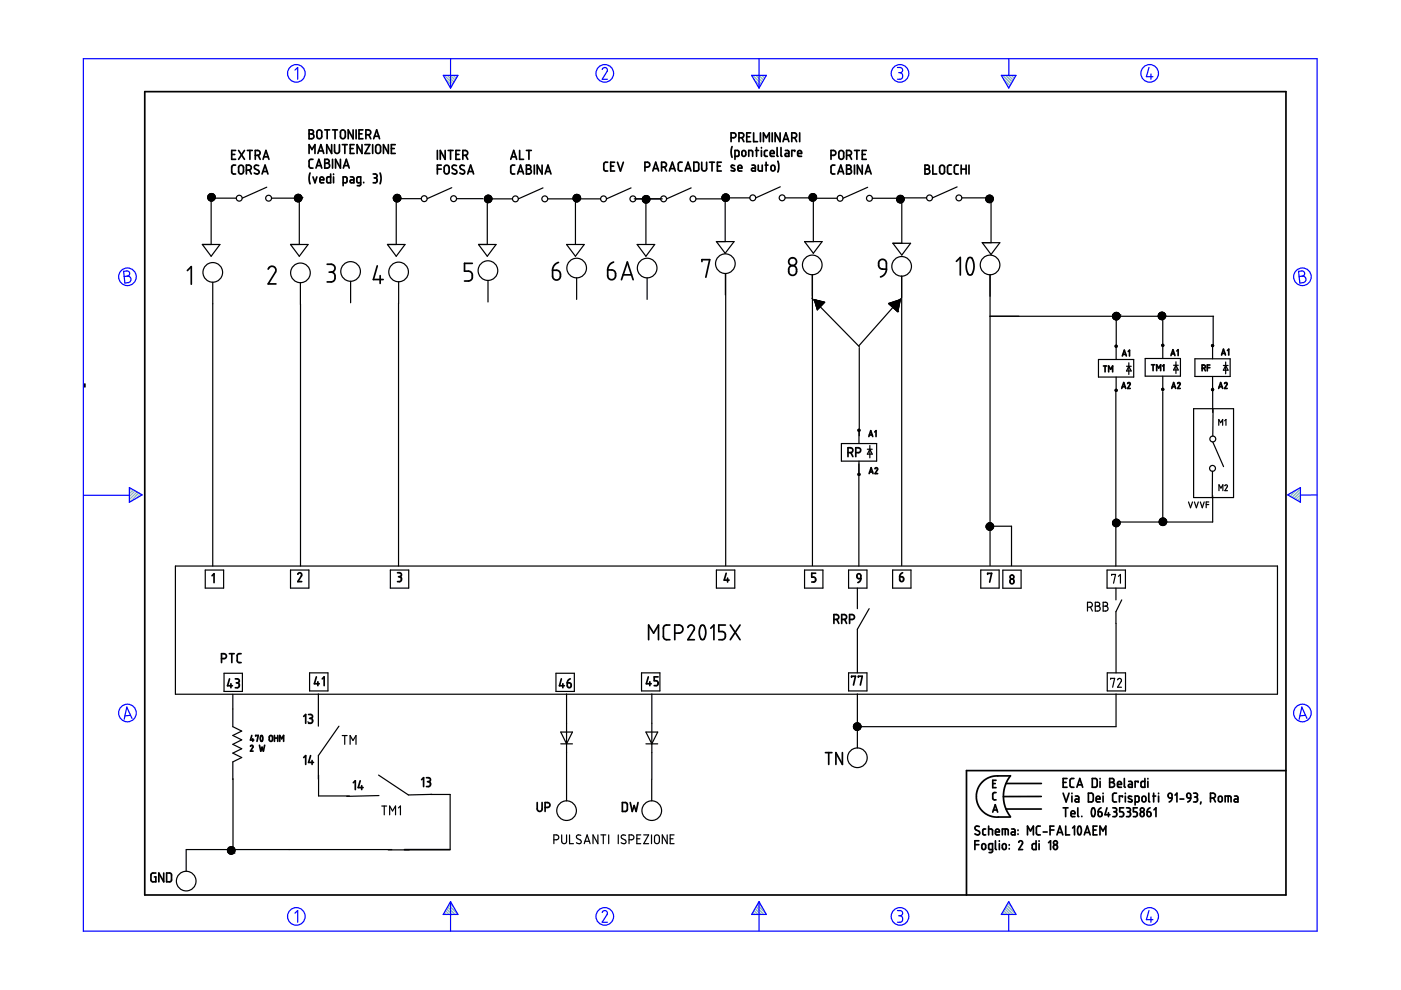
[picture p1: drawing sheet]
<svg xmlns="http://www.w3.org/2000/svg" width="297mm" height="210mm" viewBox="0 0 297 210" stroke-linecap="round" stroke-linejoin="round" font-family="sans-serif">
<g fill="none" stroke="#000" stroke-width=".25">
<path d="M56.6 39.7l-5.2 2.3M95.8 39.8l-5.2 2.3M115.1 39.8l-5.2 2.4M133.8 39.8l-5.2 2.4M146.5 39.8l-5.2 2.4M165.4 39.6l-5.2 2.4M184 39.7l-5.3 2.3M202.9 39.6l-5.2 2.4M42.9 51.8h3.7l-1.8 2.5zM44.3 41.9l-.2 .2M44.4 41.9l-.3 .3M44.4 41.1l-.3 .3"/>
<path d="M44.5 42h5.6M44.6 41.1l-.5 .5M44.6 41.9l-.4 .4M44.8 41l-.8 .8M44.9 41.9l-.6 .5M44.9 41l-.9 .8M45 41l-1 1M45 41.1l-.8 .8M45.1 59.8v60.2M45.1 41.9l-.6 .6M45.1 41.1l-.7 .8M45.2 41.1l-1.1 1.1"/>
<path d="M45.3 41.2l-.7 .7M45.3 41.2l-1.1 1.2M45.4 41.9l-.8 .7M45.4 41.3l-.6 .6v9.9M45.4 41.3l-1.1 1.2M45.5 41.4l-.5 .5M45.5 41.4l-1.1 1.1M45.6 41.6l-1 1M45.6 41.6l-.3 .3M45.6 42.1l-.5 .5M45.6 41.8l-.9 .8M45.6 42l-.6 .6"/>
<path d="M45.6 41.7l-.1 .2M57.6 42h5.6M61.6 51.8h3.7l-1.8 2.5zM62.5 41.9l-.1 .1M62.7 41.9l-.3 .2M62.8 41.3l-.3 .3M62.9 41.9l.6-.7-1 1.1M62.9 41.9l-.4 .4M63.1 41.2l-.7 .6M63.1 41.2l-.6 .7M63.2 41.9l-.6 .6M63.3 41.2l-.7 .7"/>
<path d="M63.4 41.2l-1 .9M63.5 41.9v9.9M63.6 41.3l-1.1 1.1M63.7 41.3l-.6 .6M63.7 59.9v60.1M63.8 41.4l-1.1 1.2 .7-.7M63.8 41.4l-.4 .5M63.9 42.5l-.2 .2M63.9 41.5l-1.1 1.2M63.9 41.6l-1.1 1.1M63.9 41.6l-1 1.1M64 41.7l-1.1 1.1"/>
<path d="M64 42.3l-.5 .4M64 41.9h.1M64 41.8l-.9 1M64 42.1l-.7 .7M64 41.9l-.9 .9M64 42l-.8 .8M74.3 59.6v4.6M82.1 51.8h3.8l-1.9 2.5zM83.4 41.9h.1M83.6 41.9l-.2 .2M83.7 42.1h5.6M83.9 41.3l-.5 .5"/>
<path d="M84 41.9v9.9M84 41.2l-.6 .6M84.2 41.2l-.7 .7M84.3 41.2l-.9 .9M84.3 41.9l-.7 .7M84.4 41.2l-1 1M84.4 41.3l-1 1M84.5 59.7v4.6M84.5 41.9l-.8 .8M84.5 41.3l-1 1.1M84.6 41.3l-1.1 1.1M84.7 41.4l-1.1 1.1"/>
<path d="M84.7 41.9l-.8 .9M84.7 41.4l-.4 .5M84.8 41.5l-1.1 1.1M84.8 41.5l-.3 .4M84.9 41.6l-1.1 1.1M84.9 42.4l-.4 .3M84.9 41.7l-.2 .2M85 41.8l-1 1M85 42.2l-.6 .6M85 42.1l-.8 .7M85 42l-.8 .8M96.8 42.1h5.6"/>
<path d="M101.5 51.8h3.7l-1.9 2.5zM103 42.2h5.6M103.1 41.4l-.3 .4M103.2 41.9l-.5 .5M103.4 41.4l-.5 .5M103.4 41.9l-.6 .6M103.4 41.4l-.7 .7M103.5 59.5v4.5M103.6 41.4l-.9 .9M103.7 41.4l-.5 .5M103.8 41.4l-.5 .5v9.9M103.8 41.4l-1 1.1"/>
<path d="M103.9 41.5l-1.1 1.1M104 41.5l-1.1 1.2M104.1 41.6l-1.2 1.1M104.1 41.9l-1 1M104.1 41.6l-1.1 1.2M104.2 41.7l-1.2 1.1M104.2 41.7l-.1 .2M104.2 42.5l-.3 .4M104.2 41.8l-1 1.1M104.3 41.9l-1 1M104.3 42.3l-.6 .7M104.3 42l-.9 1"/>
<path d="M104.3 42.1l-.9 .9M104.3 42.2l-.7 .8M116.1 42.2h11.2M120.1 51.8h3.8l-1.9 2.5zM121.6 41.9l-.1 .1M121.8 41.9l-.3 .3M122 41.9v9.9M122 41.9l-.4 .4M122 41.3l-.5 .4M122.1 41.9l-.5 .5M122.2 41.2l-.6 .7M122.3 58.9v4.6"/>
<path d="M122.3 41.2l-.8 .8M122.3 41.9l-.6 .6M122.4 41.2l-.6 .7M122.5 41.2l-1 1M122.6 41.9l-.8 .7M122.6 41.3l-.6 .6M122.7 41.3l-.6 .6M122.7 41.3l-.5 .6M122.8 41.9l-.9 .8M122.8 41.4l-1.2 1.1M122.9 41.4l-.5 .5M122.9 41.5l-1.1 1.1"/>
<path d="M122.9 41.9l-.9 .9M123 41.6l-.3 .3M123 41.6l-1.1 1.1M123 41.7l-.1 .2M123.1 42.2l-.6 .6M123.1 41.8l-1 1M123.1 42.1l-.7 .7M123.1 41.9l-.9 .9M123.1 42l-.8 .8M134.5 42.2h5.9M135.1 51.8h3.7l-1.9 2.5zM136.3 41.8l-.1 .1"/>
<path d="M136.3 42.7h.1M136.3 42.2l-.1 .2M136.3 42l-.1 .1M136.4 41.9h-.1M136.5 41.7h-.1M136.6 41.9l-.3 .2M136.7 41.5l-.4 .4M136.8 41.9l-.5 .4M136.9 41.5l-.4 .4M136.9 41.9v9.9M136.9 41.9l-.6 .6M136.9 41.5l-.7 .7"/>
<path d="M137 41.9l-.7 .7M137.1 41.5l-.9 .9M137.2 41.5l-.4 .4M137.2 58.9v4.6M137.2 41.9l-.8 .9M137.3 41.5l-.4 .4M137.3 41.5l-.3 .4M137.4 41.6l-.3 .3M137.5 41.9l-1 1M137.5 41.6l-1.2 1.1M137.5 41.7l-.1 .2M137.6 41.9l.1-.1-1.1 1.1"/>
<path d="M137.6 41.7l-1.2 1.1M137.6 41.9l-1.1 1M137.7 42.7l-.3 .2M137.7 42l-1 1M137.8 42l-1.1 1M137.8 42.4l-.6 .7M137.8 42.1l-.9 1M137.8 42.2l-.9 .9M137.8 42.3l-.7 .8M147.6 42.2h5.6M151.9 51.2h3.7l-1.8 2.5zM153.2 41.9l-.1 .1"/>
<path d="M153.4 42h5.6M153.4 41.9l-.3 .3M153.4 41.3l-.2 .1M153.7 41.1l-.6 .6M153.7 41.9l-.5 .5M153.8 41.1l-.7 .7M153.8 41.3v9.9M153.8 58v4.5M153.9 58v61.9M153.9 41.1l-.8 .8M154 41.1l-.9 1M154.1 41.1l-.7 .8"/>
<path d="M154.1 41.2l-1 1M154.2 41.2l-1 1.1M154.3 41.2l-.7 .7M154.3 41.9l-.7 .8M154.4 41.3l-1.1 1.2 1.1-1.2M154.5 41.4l-.5 .5M154.5 42.4l-.2 .2M154.5 41.4l-1.1 1.2 .7-.7M154.6 41.9l-.9 .8M154.6 41.6l-.4 .3M154.6 42.2l-.4 .5M154.6 41.6l-1.1 1"/>
<path d="M154.6 41.7l-.1 .2M154.6 42l-.7 .7M154.6 41.8l-.9 .9M154.7 41.9l-.8 .8M166.5 42h5.6M170.6 51.2h3.7l-1.9 2.5zM171.9 42h5.6M171.9 41.9l-.3 .3M172 41.1l-.4 .4M172.1 41.9l-.4 .4M172.2 41.1l-.7 .6M172.2 58.3v4.5"/>
<path d="M172.3 58.3v61.6M172.3 41.1l-.8 .7M172.4 41.9l-.6 .6M172.4 41.1l-.8 .8M172.4 41.3v9.9M172.5 41.1l-1 .9M172.5 41.9l-.6 .6M172.6 41.1l-1 1M172.7 41.1l-.8 .8M172.7 41.9l-.7 .7M172.7 41.2l-.7 .7M172.8 41.2l-.7 .7"/>
<path d="M172.9 41.3l-1.2 1.1M172.9 41.3l-.6 .6M173 41.4l-.5 .5M173 41.4l-1.1 1.1M173 42.2l-.3 .4M173.1 41.5l-.4 .4M173.1 41.6l-1 1M173.1 42l-.6 .7M173.1 41.7l-.8 1M173.1 41.9l-.7 .8M173.1 41.7l-.9 1M185 42h5.6"/>
<path d="M189.3 51.6h3.8l-1.9 2.5zM190.4 41.9l-.3 .3M190.4 41.6l-.2 .2M190.6 41.9l-.5 .5M190.7 41.4l-.6 .7M190.8 41.9l-.7 .6M190.8 41.4l-.4 .5M190.9 42h5.5M191 41.4l-.5 .5M191 41.4l-.9 .9M191.1 41.9l-.9 .8M191.1 41.5l-.4 .4"/>
<path d="M191.2 58.5v4.6M191.2 58.5v61.4M191.2 41.6v10M191.2 41.5l-1 1M191.3 41.9l-.9 .9M191.3 41.5l-.4 .4M191.3 41.6l-1.1 1M191.4 41.6l-1.1 1.2M191.5 41.7l-.3 .2M191.5 41.9l-1 1M191.5 41.7l-.1 .2M191.6 42.7l-.3 .2"/>
<path d="M191.6 41.8l-1.2 1.1M191.6 41.9h.1M191.6 41.9l-1 1M191.6 42.5l-.4 .5M191.7 42l-1 1M191.7 42.3l-.7 .7M191.7 42.1l-.9 .9M191.7 42.2l-.8 .8M203.9 42h5.6M208.3 51.5h3.7l-1.9 2.5zM209.1 41.9h-.1M209.2 42.7l1.2-1.1-1.1 1.2"/>
<path d="M209.3 41.9l-.3 .3M209.3 41.6l-.1 .1M209.5 41.4l-.4 .4M209.5 41.9l-.5 .5M209.7 41.4l-.7 .7M209.7 41.9l-.6 .6M209.8 41.4l-.5 .5M209.9 41.9l-.8 .7M209.9 58.3v61.6M209.9 41.4l-.9 .9M210 41.4l-.5 .5M210.1 41.4l-1 1.1"/>
<path d="M210.1 41.5v10M210.1 41.4l-.4 .5M210.2 41.5l-.4 .4M210.3 41.5l-1.1 1.2M210.4 41.9l-1 1M210.5 41.7l-.2 .2M210.5 42.6l-.3 .3M210.5 41.8l-1.1 1M210.5 41.8l-1 1.1 1.1-1M210.6 42.4l-.6 .5M210.6 42.3l-.7 .7M210.6 42l-.9 1"/>
<path d="M210.6 42.1l-.9 .9M84.5 64.3v55.7M172.1 63.2l10.1 10.3M172.7 63.5l2.2 .6-1.6 1.6zM172.7 63.5v.1M172.8 63.6h-.1M172.8 63.8h.1M172.8 64h.1M172.8 63.6l-.1 .2M172.9 63.9h.1M173 64.1l-.2 .1M173 63.6l-.2 .2"/>
<path d="M173 64.7h.1M173 64v.1M173 63.7l-.2 .2M173 63.6v.1M173.1 64.9h-.1M173.1 64.2l-.2 .2M173.1 64.8h.1M173.1 64.1v.1M173.1 63.6l-.1 .3M173.2 65h-.1M173.2 64.3l-.2 .2M173.2 63.7l-.4 .4"/>
<path d="M173.2 64.9h.1M173.2 64.2v.1M173.3 65.1l-.2 .1M173.3 64.4l-.2 .2M173.3 63.8l-.2 .2M173.3 63.7h.1M173.3 65h.1M173.3 64.3v.1M173.4 65.2l-.2 .2M173.4 64.5l-.2 .2M173.4 63.9l-.2 .2M173.4 63.7l-.5 .6"/>
<path d="M173.4 65.1v.1M173.4 64.5h.1M173.4 63.8h.1M173.5 63.8h.1M173.5 65.3l-.2 .2M173.5 64.6l-.2 .3M173.5 64l-.2 .2M173.6 65.2l-.1 .1M173.6 64.6h-.1M173.6 63.9h-.1M173.6 63.8l-.7 .7M173.6 64.7l-.2 .3"/>
<path d="M173.6 64.1l-.2 .2M173.7 63.8l-.1 .1M173.7 64.2h.1M173.7 65.2l-.4 .4M173.7 65l-.5 .5M173.7 63.9l-.7 .7M173.7 65.1l-.1 .1M173.7 64.9l-.2 .2M173.7 63.8h.1M173.7 64.4l-.1 .1M173.7 65.1h.1M173.8 63.8l-.1 .1"/>
<path d="M173.8 65h.1M173.8 64.3v.1M173.9 64.5l-.2 .2M173.9 63.9l-.2 .2M173.9 64.5h.1M174 63.9l-1 .9M174 64l-.5 .4M174 64.6l-.3 .3M174 64.6h.1M174 63.9h.1M174.1 64.7l-.2 .3M174.1 64.1l-.2 .2"/>
<path d="M174.1 64.7h.1M174.1 64v.1M174.2 63.9l-1.1 1.1M174.2 64.2l-.2 .2M174.2 64.1v.1M174.2 63.9v.1M174.3 64.3l-.2 .2M174.3 63.9l-1.2 1.2M174.4 64.2l-.1 .1M174.4 64.4l-.2 .2M174.4 64l-.1 .1M174.5 64.3v.1"/>
<path d="M174.5 64l-1.3 1.3M174.6 64l-.2 .2M174.7 64.2l-1 1M174.7 64l-1 1M174.7 64.1l-.2 .2M182.2 73.7v18.7M188.4 64.3l2.5-.8-.5 2.6zM188.5 64.3l-.1 .1M188.7 64.2l-.2 .3M188.7 64.3l-.1 .2M188.8 64.2v.1M188.8 64.2h.1"/>
<path d="M188.8 64.4l-.1 .2M188.9 64.3v.1M189 64.5l-.2 .2M189 64.1l-.4 .4M189 64.5h.1M189.1 64.6l-.2 .2M189.1 64.6h.1M189.2 64.7l-.2 .2M189.2 64.1l-.2 .2M189.3 65.1h.1M189.3 65l-.1 .1M189.3 64.9l-.2 .1"/>
<path d="M189.3 64.2l-.2 .2M189.3 64.9h.1M189.3 64.4l-.1 .1M189.4 64l-.7 .6M189.4 64.3v.1M189.4 65h.1M189.4 64.5l-.2 .2M189.4 65.2h.1M189.5 64.5h.1M189.5 65.1v.1M189.5 65.3h.1M189.5 64.6l-.2 .3"/>
<path d="M189.5 64l-.2 .2M189.6 65.2v.1M189.6 64.6h.1M189.7 65.4h-.1M189.7 64.7l-.3 .3M189.7 64.1l-.3 .2M189.7 63.9l-.9 .8M189.7 64v.1M189.7 65.3v.1M189.7 64.7h.1M189.8 65.5l-.1 .1M189.8 64.9l-.3 .2"/>
<path d="M189.8 64.2l-.3 .2M189.8 64.1v.1M189.8 65.4v.1M189.8 64.8h.1M189.9 65.6l-.1 .1M189.9 65l-.2 .2M189.9 64.3l-.2 .2M189.9 63.9l-.1 .1M189.9 65.6h.1M189.9 64.9h.1M189.9 64.2v.1M190 65.7l-.1 .1"/>
<path d="M190 65.1l-.2 .2M190 64.4l-.2 .2M190 63.8l-1 1.1M190 65.7h.1M190 65h.1M190 64.3v.1M190.1 65.8v.1M190.1 65.2l-.2 .2M190.1 64.5l-.2 .2M190.1 63.9l-.2 .2M190.2 63.8h-.1M190.2 65.8h-.1"/>
<path d="M190.2 65.1l-.1 .1M190.2 64.5h-.1M190.2 66h.1M190.2 63.8h.1M190.2 65.3l-.2 .2M190.2 64.6l-.2 .3M190.2 64l-.2 .2M190.3 65.9h-.1M190.3 65.2l-.1 .1M190.3 64.6h-.1M190.3 63.9h-.1M190.3 66.1h.1"/>
<path d="M190.3 65.4l-.2 .2M190.3 64.7l-.2 .3M190.3 64.1l-.2 .2M190.4 63.7l-1.3 1.3M190.4 66h.1M190.4 65.3v.1M190.4 64v.1M190.4 65.9l-.2 .1M190.4 65.5l-.2 .2M190.4 64.9l-.2 .2M190.4 64.2l-.2 .2M190.4 65.7l-.1 .1"/>
<path d="M190.5 65.6l-.4 .3M190.5 65.4v.1M190.5 64.1v.1M190.5 63.6v.1M190.5 63.7l-.2 .2M190.5 65.3l-.5 .5M190.5 65l-.2 .2M190.5 64.3l-.2 .2M190.5 65.2l-.1 .1M190.6 65l-.7 .7M190.6 64.9h.1M190.6 64.2v.1"/>
<path d="M190.6 64.7l-.8 .9M190.6 64.4l-.2 .3M190.6 63.8l-.2 .2M190.6 63.6l-1.3 1.4M190.7 64.6l-.2 .2M190.7 64.5l-1 1M190.7 64.3v.1M190.8 64.2l-1.3 1.2M190.8 63.9l-.3 .2M190.8 64.1l-.2 .1M190.8 63.9l-1.4 1.4M190.8 63.8h.1"/>
<path d="M190.8 63.5l-.1 .2M190.9 63.6l-1.6 1.6M191 63.3l-8.9 10M209.8 67.1h47.5M232.9 76.2h7.5v3.7h-7.5zM236 67.4h.1M236 67l-.1 .1M236 67.1l-.1 .1M236 66.8h.1M236.2 66.8l-.2 .2M236.4 66.3l-.4 .4M236.5 66.3l-.6 .5"/>
<path d="M236.6 73.4v2.8M236.6 79.9v2.9M236.7 67.1v6.2M236.7 66.2l-.8 .8M236.7 66.8l-.7 .7M236.7 66.2l-.5 .6M236.8 66.8l.4-.4-1.1 1.1M236.9 66.3l-.6 .5M236.9 66.8l-.8 .8M236.9 66.3l-1 1M237 66.3l-1 1.1M237.1 66.3l-.5 .5"/>
<path d="M237.3 66.8l-1 .9M237.3 66.5l-1.1 1.1M237.3 66.5l-1.1 1.2M237.4 66.6l-.2 .2M237.4 66.7l-1.1 1.1M237.4 67.4l-.4 .4M237.4 66.8h.1M237.4 66.8l-.9 1M237.5 66.9l-1 .9M237.5 67.2l-.6 .6M237.5 67.1l-.8 .7M237.5 67l-.9 .8"/>
<path d="M238.8 77.7h1M239.3 76.9v2.5M239.3 77.7l.5 1h-1zM242.8 76h7.5v3.8h-7.5zM245.8 66.8l-.2 .2M246 66.3l-.3 .3M246.1 66.2l-.5 .5M246.3 66.2l-.7 .8M246.4 66.2l-.7 .6M246.5 66.2l-.9 .9M246.5 67.3v8.7M246.5 79.8v2.7"/>
<path d="M246.5 66.2l-.9 1M246.7 66.3l-1.1 1M246.7 66.3l-1.1 1.1M246.8 66.3l-1.1 1.2M246.8 66.4l-1.1 1.1M246.9 66.8l-.9 .9M246.9 66.4l-1.1 1.2M247 66.5l-1.1 1.1M247 67.5l-.1 .1M247 66.5l-1.1 1.2M247.1 66.6l-.3 .2M247.1 66.7l-.1 .1"/>
<path d="M247.1 67.2l-.5 .6M247.1 66.7l-1 1.1 1-1M247.1 67.1l-.6 .7M247.1 66.9l-.8 .9M247.2 67l-.9 .8M248.8 77.4h1M249.3 76.7v2.5M249.3 77.4l.5 1h-1zM253.3 76.1h7.5v3.7h-7.5zM257.1 73.3v2.8M257.1 79.8v2.8M257.2 67.1v6.2"/>
<path d="M259.4 77.5h1M259.9 76.8v2.4M259.9 77.5l.5 1h-1zM178.4 94h7.5v3.8h-7.5zM182.1 98.4v21.6M182.1 91.2v2.8M182.1 97.8v2.8M183.9 95.2h1M184.4 94.5v2.6M184.4 95.2l.5 1.1h-1zM236.6 82.6v37.4M246.5 83v27.7"/>
<path d="M253.1 86.7h8.4v18.8h-8.4zM257.1 99.9l-.1 5.6M257.1 82.2v5.2M257.1 93.7l2.3 5.2M257.2 86.8l-.1 5.7M258.4 90.2v-1.3l.4 .7 .4-.7v1.3M259.7 89.2l.2-.3v1.3M209.6 110.9l-.5 .5M209.6 112.4l1.1-1-1 1M209.7 110.8l-.6 .7M209.9 111.6h4.6v8.4M209.9 110.8l-.8 .8"/>
<path d="M210 110.8l-.9 .9M210.1 110.9l-1 1M210.2 110.9l-1.1 1.1M210.3 110.9l-1.1 1.1M210.4 111l-1.2 1.1M210.4 111l-1.1 1.2M210.5 111.1l-1.2 1.1M210.5 111.1l-1.1 1.2M210.6 111.2l-1.1 1.1M210.6 111.3l-1.1 1.1M210.6 111.9l-.4 .5M210.7 111.8l-.6 .6"/>
<path d="M210.7 111.7l-.8 .7M210.7 111.6l-.9 .8M236 111h-.1M236 110.5l-.1 .1M236.3 110.1l-.3 .5M236.4 110.4l-.5 .5M236.5 110.1l-.6 .6M236.6 110.4l.3-.3-.9 .9M236.6 110.1l-.7 .7M236.7 110.4l-.8 .7M236.7 110.1l-.3 .3M236.8 110.4l-.9 .8"/>
<path d="M237 110.2l-.2 .2M237.1 110.2l-1.1 1.1M237.1 110.4l-1 1M237.2 110.2l-.2 .2M237.2 110.3l-1.1 1.1M237.3 110.4l-1.1 1.1M237.3 110.3l-.1 .1M237.4 110.5l-1.1 1.1M237.4 111.1l-.4 .5M237.4 110.6l-1 1M237.5 110.7l-1 1M237.5 111l-.6 .7"/>
<path d="M237.5 110.9l-.8 .8M237.5 110.8l-.9 .9M245.9 110.4l-.1 .2M246.1 110l-.2 .2M246.2 110.4l-.4 .4M246.3 109.9l-.5 .4M246.4 110.4l-.6 .5M246.4 109.8l-.5 .6M246.5 109.8l-.8 .8M246.7 109.8l-.6 .6M246.7 109.8l-.9 1M246.8 109.9l-.5 .5"/>
<path d="M246.9 110.4l-.9 .8M246.9 109.9l-1.1 1.1M247 109.9l-.4 .5M247 110l-1.1 1.1M247.1 110l-1.1 1.2M247.1 110.1l-.3 .3M247.2 110.2l-1.1 1.1M247.2 111.1l-.2 .2M247.2 110.2l-1 1.1M247.3 110.3l-.1 .1M247.3 110.4l-1 1M247.3 110.8l-.6 .6"/>
<path d="M247.4 110.6l-.9 .8M247.4 110.7l-.7 .7M247.4 110.5l-1 .9M252 106.4l.4 1.3 .4-1.3M253.2 106.4l.5 1.3 .4-1.3M254.5 106.4l.4 1.3 .4-1.3M255.7 107h.6M256.3 106.4h-.6v1.3M257.1 105.1v5.6h-20.6M258.4 104v-1.2l.5 .7 .4-.7v1.2M259.7 103a.28 .28 0 0 1 .4-.2 .28 .28 0 0 1 .1 .4l-.5 .8h.5M43.5 120.9h3.9v3.8h-3.9z"/>
<path d="M61.6 120.9h3.9v3.8h-3.9zM82.8 120.9h3.9v3.8h-3.9zM151.9 120.9h3.9v3.8h-3.9zM170.6 120.9h3.9v3.8h-3.9zM179.9 120.9h3.9v3.8h-3.9zM181.8 124.7v4.4M184.3 129.1l-2.5 4.3v9.3M189.3 120.9h3.8v3.8h-3.8zM207.9 120.9h3.9v3.8h-3.9zM212.6 120.9h3.9v3.8h-3.9zM230.6 128.7h.6l.3-.2 .1-.4-.2-.3-.8-.1v1.9M231.2 128.7l.4 .9"/>
<path d="M232.2 127.7h.6l.4 .3-.1 .3-.4 .2 .3 .1 .3 .3-.1 .4-.3 .2-.7 .1zM232.2 128.5h.5M233.9 127.7h.7l.2 .3-.1 .4-.3 .1 .4 .2 .1 .3v.3l-.3 .2-.7 .1zM233.9 128.5h.5M234.7 120.9h3.9v3.8h-3.9zM235.7 122v-.2h.8l-.4 1.9M236.6 124.7v2.5M237.1 122.2l.5-.4v1.9M237.8 127.2l-1.2 2.5v13M47.5 142.7h3.9v3.9h-3.9zM49.4 147.2v6.9l1.8 .9-1.8 .9 1.8 1-1.8 .9 1.8 .9-1.8 1 1.8 .9-1.8 .9v3.8M65.3 153.1l.3 .1"/>
<path d="M65.6 142.7h3.9v3.8h-3.9zM67.5 147.1v6.9M71.9 154l-4.4 6.2v5M72.6 156h1M73.1 156v1.8M74.2 157.8v-1.8l.6 1 .7-1v1.8M117.9 142.7h3.9v3.9h-3.9zM118.9 155.2h2.5l-1.3 2.5zM118.9 157.7h2.5M120.1 147.1v22.7M136 142.7h3.9v3.8h-3.9zM136.9 155.2h2.5l-1.2 2.5z"/>
<path d="M136.9 157.7h2.5M138.2 147.1v22.7M179.9 142.7h3.9v3.8h-3.9zM181.3 153.4l-.2 .2M181.5 153.3l-.5 .5M181.5 154l-.5 .4M181.6 154l-.5 .5M181.7 153.3l-.7 .7M181.7 154l-.6 .6M181.7 153.2l-.7 .9M181.8 147.1v11.5M181.8 154.1h54.9"/>
<path d="M181.9 153.3l-.7 .7M181.9 153.3l-.9 1 .2-.3M182.1 153.3l-.7 .7M182.1 153.3l-1.1 1.1M182.2 153.4l-.6 .6M182.3 153.5l-1.1 1.1M182.4 153.5l-1.2 1.2M182.4 154l-.9 .8M182.4 154.6l-.2 .1M182.4 153.6l-1.1 1.1M182.4 153.6l-1 1.2M182.5 153.8l-1 1"/>
<path d="M182.5 154.3l-.6 .5M182.5 153.8l-.1 .2M182.5 154l-.8 .9M182.5 154.2l-.6 .7M182.5 153.9l-.9 1M234.8 142.7h3.8v3.8h-3.8zM235.5 144v-.2h.8l-.4 1.9M236.6 147.1v6.9M236.9 144.1l.4-.3 .4 .3v.3l-.8 1.3h.9M270.8 147.1v-27.1h-233.6v27.2h233.6M48.6 179.6l-.3 .3M48.9 179.5l-.7 .6"/>
<path d="M49 179.5l-.8 .7M49.1 179.5l-.9 .9M49.1 179.7l-.8 .9M49.2 179.5l-.1 .1M49.3 179.6l-1 1M49.4 179.6l-.3 .2M49.4 165.1v15.1M49.4 179.6l-1.1 1.1M49.5 179.7l-1.1 1.1M49.6 179.7l-1.1 1.2 .6-.8M49.7 179.8l-1.1 1.2 .5-.6M49.7 179.9l-.6 .6"/>
<path d="M49.8 180l-1.1 1.1M67.5 164.3v4.5h6.6M80.3 164.3l6.3 4.3 5-.2M80.3 168.7l-6.8 .1M80.9 170.9h1.1M81.5 170.9v1.9M82.6 172.8v-1.9l.6 1 .7-1v1.9M84.5 171.3l.4-.4v1.9M91.3 168.4h4.1v11.6M117.4 178.1h.6l.4-.2 .1-.4-.2-.4-.9-.1v1.9M119.1 177v1.4l.1 .3 .3 .2 .4-.1 .2-.2v-1.6M120.8 177v1.9h.8"/>
<path d="M123.1 177.1l-.6-.1-.2 .2-.1 .3 .9 .7 .1 .5-.5 .2-.5-.2M123.9 178.9l.6-1.9 .6 1.9M124 178.4h.9M126.8 177v1.9l-1.1-1.9v1.9M127.4 177h1M127.9 177v1.9M129.1 177v1.9M131.1 177v1.9M132.6 177.1l-.6-.1-.2 .2-.1 .3 .1 .3 .9 .4v.5l-.5 .2-.5-.2M133.4 178.1l.6-.1 .3-.2 .1-.4-.2-.3-.8-.1v1.9M135 177.8h.7M135.8 177h-.8v1.9h.8"/>
<path d="M136.5 177h1l-1 1.9h1M138.1 177v1.9M138.9 177.2l.5-.2 .4 .3v1.1l-.4 .5-.5-.1-.1-.3zM141.5 177v1.9l-1.1-1.9v1.9M142.1 177.8h.6M142.9 177h-.8v1.9h.8M39.5 180.1h43.6M39.5 180.2v4.5M49.1 180.9l-.2 .2M49.1 180.6l-.4 .4M49.6 180.9h.1M49.8 180.6l-.4 .4"/>
<path d="M49.8 180.1l-1 1M49.8 180.4l-.7 .7M49.8 180.3l-.8 .8M49.8 180.2l-.7 .7M82.3 180.2h4.4"/>
<circle cx="44.8" cy="41.8" r=".8"/>
<circle cx="45.1" cy="57.8" r="2.08"/>
<circle cx="50.7" cy="42" r=".62"/>
<circle cx="56.9" cy="42" r=".62"/>
<circle cx="63.2" cy="42" r=".8"/>
<circle cx="63.7" cy="57.9" r="2.08"/>
<circle cx="74.3" cy="57.6" r="2.08"/>
<circle cx="84.2" cy="42" r=".8"/>
<circle cx="84.5" cy="57.7" r="2.08"/>
<circle cx="89.9" cy="42.1" r=".62"/>
<circle cx="96.2" cy="42.1" r=".62"/>
<circle cx="103.5" cy="57.4" r="2.08"/>
<circle cx="103.5" cy="42.2" r=".8"/>
<circle cx="109.3" cy="42.2" r=".62"/>
<circle cx="115.5" cy="42.2" r=".62"/>
<circle cx="122.3" cy="56.8" r="2.08"/>
<circle cx="122.3" cy="42" r=".8"/>
<circle cx="128" cy="42.2" r=".62"/>
<circle cx="134.2" cy="42.2" r=".62"/>
<circle cx="137" cy="42.3" r=".8"/>
<circle cx="137.2" cy="56.8" r="2.08"/>
<circle cx="140.7" cy="42.2" r=".62"/>
<circle cx="146.9" cy="42.2" r=".62"/>
<circle cx="153.8" cy="55.9" r="2.08"/>
<circle cx="153.9" cy="41.9" r=".8"/>
<circle cx="159.6" cy="41.9" r=".62"/>
<circle cx="165.8" cy="41.9" r=".62"/>
<circle cx="172.2" cy="56.2" r="2.08"/>
<circle cx="172.3" cy="41.9" r=".8"/>
<circle cx="178.1" cy="42" r=".62"/>
<circle cx="184.3" cy="42" r=".62"/>
<circle cx="190.9" cy="42.2" r=".8"/>
<circle cx="191.2" cy="56.5" r="2.08"/>
<circle cx="197.1" cy="42" r=".62"/>
<circle cx="203.3" cy="42" r=".62"/>
<circle cx="209.8" cy="42.2" r=".8"/>
<circle cx="209.9" cy="56.2" r="2.08"/>
<circle cx="236.7" cy="67" r=".8"/>
<circle cx="246.4" cy="67" r=".8"/>
<circle cx="257.1" cy="99.3" r=".62"/>
<circle cx="257.1" cy="93.1" r=".62"/>
<circle cx="209.9" cy="111.6" r=".8"/>
<circle cx="236.7" cy="110.9" r=".8"/>
<circle cx="246.6" cy="110.6" r=".8"/>
<circle cx="181.7" cy="154.1" r=".8"/>
<circle cx="120.1" cy="171.9" r="2.08"/>
<circle cx="138.2" cy="171.9" r="2.08"/>
<circle cx="181.8" cy="160.7" r="2.08"/>
<circle cx="39.5" cy="186.8" r="2.08"/>
<circle cx="49" cy="180.3" r=".8"/>
</g>
<g fill="none" stroke="#6c9" stroke-width=".25">
<path d="M94.2 16l1.8 1.8M94.5 16.8l1.3 1.4M94.8 16l1.5 1.4M95.3 18.3l.3 .3M95.5 16l1 1M96.1 16l.6 .6M96.7 16l.3 .2M159.6 16l1.8 1.8M159.9 16.8l1.3 1.4M160.3 16l1.4 1.4M160.7 18.3l.3 .3M160.9 16l1 1"/>
<path d="M161.5 16l.6 .6M162.1 16l.2 .2M212.6 16l1.8 1.8M212.8 16.8l1.3 1.4M213.2 16l1.4 1.4M213.7 18.3l.2 .3M213.8 16l1 1M214.4 16l.7 .6M215.1 16l.2 .2M27.5 103.4h-.1M27.9 103.6l-.5 .4M28.3 103.8l-.9 .9"/>
<path d="M28.7 104.1l-1.3 1.2M29 104.3l-1.6 1.6M29.4 104.5l-1.8 1.9M29.8 104.8l-.8 .8M273.4 104.7l-.3 .3M274.9 103.9l-1.4 1.3M275.7 103.6l-1.8 1.9M275.7 106.1l-.2 .3M275.7 105.5l-.6 .6M275.7 104.9l-1 1M275.7 104.2l-1.4 1.5M94 193.8v.1"/>
<path d="M94.2 193.5l.4 .4M94.4 193.1l.9 .8M94.7 192.7l1.2 1.2M94.9 192.3l1.6 1.6M95.1 191.9l1.9 1.9M95.4 191.5l.8 .8M159.4 193.8v.1M159.6 193.5l.4 .4M159.9 193.1l.8 .8M160.1 192.7l1.2 1.2M160.3 192.3l1.6 1.6M160.5 191.9l1.9 1.9"/>
<path d="M160.8 191.5l.8 .8M212.3 193.8v.1M212.6 193.5l.4 .4M212.8 193.1l.8 .8M213 192.7l1.2 1.2M213.2 192.3l1.6 1.6M213.5 191.9l1.8 1.9M213.7 191.5l.8 .8"/>
</g>
<g fill="none" stroke="#000" stroke-width=".36">
<path d="M30.7 19.4h241.9v170.4h-241.9zM49.1 32.7h.7M50 35h-.6l-.3 .4 .1 1.3 .2 .2h.6M50 31.9h-.9v1.9h.9M50.6 31.9l1.2 1.9M50.8 35.1l.4-.1 .4 .4v1l-.3 .5-.5-.1-.2-.3v-1.1zM51.8 31.9l-1.2 1.9M52.2 36.1l.9-.2 .2-.5-.2-.3-.9-.1v1.9M52.5 31.9h1M52.9 36l.4 .9M53 31.9v1.9M54.1 32.9l.9-.1 .2-.4-.1-.3-.3-.2h-.7v1.9"/>
<path d="M54.7 32.9l.5 .9M54.8 35.1l-.6-.1-.3 .5 1 .7v.5l-.3 .2-.7-.2M55.6 36.9l.6-1.9 .6 1.9M55.7 36.4h.9M55.8 33.8l.6-1.9 .6 1.9M55.9 33.3h1M65.5 27.5l.7 .1 .2 .2v.4l-.3 .2 .3 .1 .2 .3-.1 .3-.2 .3h-.8zM65.5 28.4h.6M65.5 32.5v-1.8l.6 1 .7-1v1.8M65.7 36.7l-.2 .9 .2 1.4M66.4 33.8h-.6l-.3 .3 .1 1.3 .2 .2h.6M66.4 37.5l.4 1.3 .4-1.3"/>
<path d="M67 35.6l.6-1.8 .6 1.8M67.2 35.1h.9M67.3 27.7l.5-.1 .4 .3v1.1l-.3 .4h-.4l-.3-.3v-1.1zM67.4 32.5l.6-1.8 .6 1.8M67.6 32h.9M67.8 38.1h.8l-.1-.5-.3-.1-.3 .2-.1 .8 .3 .3h.5M68.9 33.8h.6l.3 .2-.1 .5-.3 .1 .3 .1 .2 .4-.1 .4-.3 .1h-.6zM68.9 27.5h1M68.9 34.6h.5M69.4 27.5v1.9M70.1 36.9v1.9l-.7-.1-.1-.2v-.9l.8-.1M70.3 30.7v1.8l-1-1.8v1.8"/>
<path d="M70.5 27.5h1M70.5 33.8v1.8M70.7 36.9v.1M70.7 37.5v1.3M70.9 30.7v1.4l.2 .3 .3 .1 .4-.1 .2-.3v-1.4M71 27.5v1.9M72.2 33.8v1.8l-1.1-1.8v1.8M72.3 27.7l.5-.1 .4 .3v1.1l-.3 .4h-.5l-.2-.3v-1.1zM72.6 30.7h1M72.7 38.8l.8-.2 .1-.8-.2-.2-.7-.1v1.9M72.8 35.6l.6-1.8 .6 1.8M73 35.1h.9"/>
<path d="M73.1 30.7v1.8M74.3 31.5h.6M74.3 37.5h.5l.2 .3v1h-.5a.31 .31 0 0 1-.3-.4 .31 .31 0 0 1 .3-.3h.5M74.9 27.5v1.9l-1.1-1.9v1.9M75.1 30.7h-.8v1.8h.8M75.5 27.5v1.9M76.1 28.4h.7M76.5 38.8l-.8-.1-.1-.9 .2-.3h.7v1.6l-.2 .3h-.5M76.8 30.7v1.8l-1.1-1.8v1.8M76.9 27.5h-.8v1.9h.8M77.1 38.7v.1M77.4 30.7h1l-1 1.8h1"/>
<path d="M77.6 28.6h.6l.3-.2 .1-.4-.1-.3-.9-.2v1.9M78.2 28.6l.4 .8M79 30.7v1.8M79.1 36.9h.5l.3 .2v.4l-.4 .2M79.2 29.4l.7-1.9 .6 1.9M79.3 37.7h.2M79.4 28.9h.9M79.5 37.7l.4 .3v.5l-.3 .3h-.5M79.7 30.9l.6-.2 .4 .3v1.1l-.4 .4h-.4l-.2-.3zM80.6 36.7l.2 .9-.2 1.4M82.3 30.7v1.8l-1-1.8v1.8M83 31.5h.6"/>
<path d="M83.8 30.7h-.8v1.8h.8M92.7 35.9h.9M92.7 31.9v1.9M93.6 35h-.9v1.9M94.3 35.2l.5-.2 .4 .4v1.1l-.4 .4h-.3l-.3-.3v-1.1zM94.4 31.9v1.9l-1.1-1.9v1.9M95 31.9h1.1M95.5 31.9v1.9M96.7 32.7h.6M96.8 35.1l-.7-.1-.3 .5 .2 .3 .8 .4v.5l-.3 .2-.7-.2M97.5 31.9h-.8v1.9h.8M98.1 32.9h.7l.3-.2 .1-.4-.2-.3-.9-.1v1.9"/>
<path d="M98.4 35.1l-.6-.1-.3 .5 .1 .3 .8 .4 .1 .5-.3 .2-.7-.2M98.7 32.9l.5 .9M99.2 36.9l.6-1.9 .6 1.9M99.3 36.4h.9M108.3 33.8l.6-1.9 .6 1.9M108.5 33.3h.9M109.1 35h-.5l-.3 .4 .1 1.3 .2 .2h.5M109.7 36.9l.7-1.9 .6 1.9M109.9 36.4h.9M110.2 31.9v1.9h.8M111.6 35h.6l.3 .3v.3l-.4 .3 .4 .1 .1 .3v.3l-.2 .3h-.8zM111.6 31.9h1"/>
<path d="M111.6 35.9h.5M112.1 31.9v1.9M113.3 35v1.9M114.9 35v1.9l-1-1.9v1.9M115.6 36.9l.6-1.9 .6 1.9M115.7 36.4h.9M128.8 34.4h-.4l-.4 .4 .1 1.2 .2 .3h.5M129.5 35.2h.6M130.3 34.4h-.8v1.9h.8M130.9 34.4l.7 1.9 .6-1.9M136.7 35.4l.9-.1 .2-.3-.2-.5-.9-.1v1.9M138.4 36.3l.6-1.9 .6 1.9"/>
<path d="M138.6 35.8h.9M140.3 35.4h.6l.3-.2 .1-.4-.2-.3-.8-.1v1.9M140.9 35.4l.4 .9M141.9 36.3l.7-1.9 .6 1.9M142.1 35.8h.9M144.6 34.4h-.5l-.3 .3v1.3l.3 .3h.5M145.2 36.3l.7-1.9 .6 1.9M145.4 35.8h.9M147.1 34.4h.8l.2 .3v1.2l-.2 .3-.8 .1zM148.8 34.4v1.4l.4 .5 .3-.1 .3-.3v-1.5M150.4 34.4h1.1M151 34.4v1.9"/>
<path d="M152.1 35.2h.6M152.9 34.4h-.8v1.9h.8M155 29.2h.6l.3-.2 .1-.4-.2-.3-.8-.1v1.8M155.2 31.1l-.2 .9 .2 1.4M155.7 35.1l-.3-.1a.27 .27 0 0 0-.4 .1 .27 .27 0 0 0 .2 .4l.5 .3a.33 .33 0 0 1 0 .5 .33 .33 0 0 1-.5-.1h-.2M155.8 33.1h.6l.3-.1v-.8l-.2-.3h-.7v1.9M156.5 35.6h.8l-.2-.5-.3-.1-.3 .2v.8l.2 .3h.6M156.7 29.2l.8-.1 .2-.4-.1-.4-.3-.1h-.6v1.8M157.3 29.2l.4 .8M157.4 32l.3-.1 .4 .3v.7l-.3 .2h-.3l-.2-.3zM158.3 29h.6M158.7 33.1v-1.2l.8 .1 .1 1.1"/>
<path d="M159.2 28.2h-.9v1.8h.9M159.4 35h.5l.2 .3v1h-.5a.31 .31 0 0 1-.3-.3 .31 .31 0 0 1 .3-.4h.5M159.8 28.2v1.8h.8M160.2 31.9h.6M160.4 31.3v1.8M160.8 35v1l.2 .3h.6v-1.3M161.2 28.2v1.8M161.4 31.3v.1M161.4 31.9v1.2M161.9 30v-1.8l.6 1 .6-1v1.8M162.2 35h.6M162.4 34.4v1.9"/>
<path d="M162.7 31.9h-.5l-.1 .2v.9l.6 .1M163.3 32.5h.8l-.1-.5-.3-.1-.3 .1-.1 .9 .2 .2h.6M163.6 35.1h.5l.2 .2v.7l-.3 .3-.5-.3zM163.7 28.2v1.8M164.8 31.3v1.7l.2 .1M164.9 34.2l.2 .8-.2 1.5M165.4 28.2v1.8l-1.1-1.8v1.8M165.6 31.3v1.6l.2 .2M166 30l.6-1.8 .7 1.8M166.2 29.5h.9M166.5 31.9h.5l.3 .3v.9h-.6a.31 .31 0 0 1-.3-.3 .31 .31 0 0 1 .3-.3h.6M167.9 29.2l.8-.1 .2-.3-.1-.4-.3-.2h-.6v1.8"/>
<path d="M168.5 29.2l.4 .8M168.5 32.1v-.2h-.6v1.2M169.1 32.5h.8l-.1-.5-.3-.1-.3 .2-.1 .8 .2 .2h.6M169.5 28.2v1.8M176.2 32.9l.9-.1 .1-.4-.1-.3-.3-.2h-.6v1.9M177 35h-.5l-.3 .3v1.4l.2 .2h.6M177.6 36.9l.7-1.9 .6 1.9M177.8 36.4h.9M178 32l.5-.1 .4 .4v1.1l-.4 .4-.4-.1-.2-.3-.1-1zM179.5 32.9l.9-.1 .2-.4-.2-.3-.2-.2h-.7v1.9M179.5 35h.6l.3 .3v.4l-.4 .2 .4 .1 .1 .3v.3l-.3 .3h-.7zM179.5 35.9h.5"/>
<path d="M180.1 32.9l.5 .9M181.2 31.9h1M181.2 35v1.9M181.7 31.9v1.9M182.8 32.7h.7M182.8 35v1.9l-1-1.9v1.9M183.5 36.9l.6-1.9 .6 1.9M183.6 36.4h.9M183.7 31.9h-.9v1.9h.9M196.1 35h.6l.3 .3-.1 .4-.3 .2h.3l.2 .4v.3l-.3 .3h-.7zM196.1 35.9h.5M197.8 35v1.9h.8"/>
<path d="M199.3 35.2l.6-.2 .4 .4v1.1l-.4 .4h-.4l-.2-.3-.1-1.1zM201.7 35h-.5l-.3 .3v1.4l.3 .2h.5M203.2 35h-.6l-.3 .4 .1 1.3 .2 .2h.6M203.8 35.9h1M203.8 35v1.9M204.8 35v1.9M205.4 35v1.9M39.7 57.4l.9-.9v3.8M56.9 57.1l.2-.5 .7-.1 .5 .2 .2 .5-.1 .5-1.5 2.5h1.6M69.4 56h1l.5 .4 .1 .4v.4l-.3 .4-.5 .1M69.8 57.7h.4M70.2 57.7l.5 .2 .3 .3v1l-.6 .6h-1"/>
<path d="M80 56.4l-.8 2.9h2M80.6 58.4v1.7M100.1 55.8h-1.6v1.7l1.1 .1 .3 .1 .2 .5v.7l-.2 .5-.4 .2h-1M117.2 57.3h.9l.6 .4 .1 .9-.3 .6-.6 .2-.6-.3-.1-.5zM118.4 55.6l-.8 .6-.4 1.1M128.8 57.2h1l.6 .4 .1 .9-.4 .7-.5 .1-.6-.4zM130.1 55.6l-.9 .6-.4 1M131.8 59.3l1.2-3.7 1.2 3.7M132.1 58.3h1.8M148.8 55.5v-.4h1.7l-.9 3.7M167.4 56.6l.7-.3 .7 .4 .1 .9-.3 .6-.7 .2-.5-.4-.2-1zM186.6 55.2l.6-.2 .5 .3 .2 .4v1.4l-1-.1-.4-.2-.2-.5v-.7z"/>
<path d="M187.9 57.1l-.3 1-.9 .6M202.8 55.4l.8-.8v3.7M205.3 54.8l.3-.2 .5 .2 .4 1.3-.1 1.4-.3 .6-.3 .2-.5-.2-.4-1.1v-1.1zM234 77.6h.7M234.3 77.6v1.2M235.1 78.8v-1.2l.4 .7 .4-.7v1.2M238 75.5l.4-1.2 .4 1.2M238.1 75.1h.6M239.2 74.5l.3-.2v1.2M244.1 77.3h.7M244.5 77.3v1.3M245.2 78.6v-1.3l.5 .7 .4-.7v1.3"/>
<path d="M246.5 77.6l.3-.3v1.3M248.3 75.4l.4-1.3 .4 1.3M248.4 75h.6M249.5 74.4l.3-.3v1.3M254.9 78.1l.5-.1a.35 .35 0 0 0 .1-.4 .35 .35 0 0 0-.3-.2h-.3v1.2M255.3 78.1l.3 .5M256 78h.5M256.5 77.4h-.5v1.2M259 75.3l.4-1.3 .4 1.3M259.1 74.9h.6M260.2 74.3l.3-.3v1.3M18 81.4v.6"/>
<path d="M179.8 96l.9-.2 .1-.3-.1-.4-.9-.2v1.9M180.4 96l.4 .8M181.4 96l1-.2 .1-.3-.1-.4-.3-.1-.7-.1v1.9M184.2 92.6l.4-1.3 .4 1.3M184.3 92.2h.6M185.5 91.6l.2-.3v1.3M185.5 99.4a.28 .28 0 0 1 .4-.2 .28 .28 0 0 1 .1 .4l-.5 .8h.6M237.8 82.4l.5-1.3 .4 1.3M238 82h.5M239.1 81.3a.28 .28 0 0 1 .3-.2 .28 .28 0 0 1 .2 .4l-.5 .9h.5M248.4 82.4l.4-1.3 .5 1.3M248.5 82h.6"/>
<path d="M249.7 81.3a.27 .27 0 0 1 .3-.2 .27 .27 0 0 1 .2 .4l-.5 .9h.5M258.4 82.4l.4-1.3 .4 1.3M258.5 82h.6M259.6 81.3a.28 .28 0 0 1 .4-.2 .28 .28 0 0 1 .2 .4l-.6 .9h.6M184.3 100.4l.4-1.2 .4 1.2M184.4 100.1h.6M45 122.1l.4-.5v1.9M47 139.6l.8-.1 .2-.3-.1-.5-.9-.1v1.9M48.6 138.6h1.1M49.1 138.6v1.9M51.1 138.6h-.5l-.3 .3v1.4l.2 .1 .6 .1M63.1 121.8l.4-.4 .4 .3v.3l-.8 1.3h.9"/>
<path d="M84.3 121.4l.5 .1 .3 .3-.1 .4-.3 .1M84.5 122.3h.2M84.7 122.3l.4 .2v.5l-.3 .3h-.5M137.5 135.6v-3.1l1.1 1.7 1-1.7v3.1M142 132.5h-.9l-.4 .6v2.2l.4 .3h.9M143.1 134.2h1l.5-.3 .2-.6-.3-.6-.4-.2h-1v3.1M145.8 133l.6-.5h.3l.4 .3 .1 .7-1.4 2.1h1.4M148.6 132.7l.2-.2 .5 .2 .3 1-.1 1.3-.2 .5-.3 .1-.4-.1-.3-1v-1.1zM150.7 133.2l.7-.7v3.1M153.8 132.5h-1.4v1.4l1.1 .1 .3 .5v.7l-.3 .3-1.1 .1M154 121.5l-.5 1.5h1.1M154.3 122.6v.8"/>
<path d="M154.8 132.5l2.1 3.1M156.9 132.5l-2.1 3.1M172.9 121.5h-.8v.9h.6l.2 .3-.1 .6-.7 .1M176.8 131.3l.9-.1 .1-.3-.1-.4-.9-.2v1.9M177.4 131.3l.4 .9M178.5 131.3l.9-.1 .1-.2-.1-.5-.4-.2h-.5v1.9M179.1 131.3l.4 .9M180.1 131.3l.9-.1 .2-.3-.2-.4-.9-.2v1.9M181.8 121.8l.4-.2 .2 .2 .1 .9h-.5l-.2-.2zM182.5 122.7l-.1 .4-.5 .4M190.8 122.3h.5l.3 .2v.5l-.2 .3h-.3l-.3-.2zM191.4 121.4l-.5 .4-.1 .5"/>
<path d="M209.4 121.8v-.2h.8l-.4 1.8M214.2 122.9l.4-.2 .3 .3 .1 .4-.2 .3-.3 .1-.3-.1zM48.7 143.9l-.5 1.5h1.1M49 145v.8M49.9 143.9l.5 .1 .3 .2v.3l-.4 .3M50.1 144.8h.2M50.3 144.8l.4 .2v.5l-.3 .3h-.5M53.1 158.2a.28 .28 0 0 1 .4-.2 .28 .28 0 0 1 .1 .4l-.5 .9h.6M53.4 155.9l-.3 1h.7M53.6 156.6v.6M54.2 156.1v-.2h.6l-.3 1.3M55 158l.3 1.3 .3-.9 .2 .9 .3-1.3"/>
<path d="M55.3 156l.2-.1 .1 .2 .1 .7a.29 .29 0 0 1-.3 .4 .29 .29 0 0 1-.2-.5zM57.2 156l.5 .1 .1 .8a.34 .34 0 0 1-.4 .3 .34 .34 0 0 1-.3-.4v-.6zM58.2 155.9v1.3M58.2 156.5h.7M58.9 155.9v1.3M59.3 157.2v-1.3l.4 .7 .4-.7v1.3M64.4 151.9l.4-.4v1.9M65.4 151.5h.6l.2 .2v.4l-.4 .2M65.6 152.3h.2M65.8 152.3l.5 .3-.1 .5-.3 .3h-.5M67.1 143.5l-.4 1.5h1M67.4 144.5v.9"/>
<path d="M68.3 143.9l.4-.4v1.9M119 143.9l-.4 1.5h1.1M119.3 145v.8M120.3 144.8l.7 .1 .1 .5-.2 .4-.5-.1zM120.9 143.9l-.5 .4-.1 .5M137.5 143.5l-.5 1.5h1.1M137.8 144.5v.9M139.5 143.5h-.8v.8l.6 .1 .2 .3-.1 .6-.7 .1M175 159.6h1.4M175.7 159.6v2.5M178.6 159.6v2.5l-1.4-2.5v2.5M180.6 143.6v-.2h.8l-.4 1.8"/>
<path d="M182 143.6v-.2h.8l-.4 1.8M64.4 160.6l.4-.4v1.9M65.8 160.2l-.4 1.4h1.1M66.2 161.2v.9M74.9 165.9l.4-.4v1.9M76.4 165.5l-.5 1.5h1.1M76.7 166.6v.8M89.4 165.3l.4-.4v1.9M90.4 164.9h.6l.2 .2v.4l-.4 .2M90.6 165.7h.2M90.8 165.7l.4 .3v.5l-.2 .3h-.6M113.9 170.2v1.5l.5 .3 .5-.3v-1.5"/>
<path d="M115.6 171.2l.8-.1 .2-.4-.1-.3-.3-.2h-.6v1.8M132 170.2h.7l.3 .3v1.1l-.3 .4h-.7zM133.6 170.2l.4 1.8 .5-1.2 .4 1.2 .4-1.8M206.7 179.1h.8M207.5 178.3h-.8v1.8M207.6 175.3l-.7-.1-.2 .4 .2 .3 .7 .4 .1 .5-.5 .2-.5-.2M208.2 179l.4-.1 .4 .2v.7l-.3 .3-.5-.2zM209 175.8h-.4l-.2 .2v.9l.6 .1M209.6 175.8l.8 .1v1.1M209.6 175.2v1.8M210.5 166.1h.5M210.5 172.2l.5-1.6 .5 1.6"/>
<path d="M210.6 171.7h.8M211.1 176.4h.8l-.2-.5-.3-.1-.2 .1-.1 .8 .2 .3h.6M211.1 178.3v1.7l.2 .1M211.2 168h-.4l-.3 .3v1.1l.7 .2M211.2 165.4h-.7v1.6h.7M211.9 178.3v.1M211.9 178.9v1.2M212.5 177v-1.2l1.2 .1 .1 1.1M212.6 179l.4-.1 .3 .2v.7l-.2 .3-.5-.2zM213.1 175.8v1.2M213.3 166.1h7.5M213.3 171.5h7.5"/>
<path d="M214 179.1v.1M214 179.9v.1M214.2 164.5h-3.5l-.9 .3-.9 .5-.7 .6-.7 .9-.4 1-.1 1.1 .1 1.1 .4 .9 .7 1 .8 .6 .8 .5 .9 .2h3.5M214.2 164.5l-1 1.7-.5 2.2 .1 1.3 .3 1.3 1.1 2.1M214.5 175.8h.5l.2 .2v1h-.5a.31 .31 0 0 1-.3-.3 .31 .31 0 0 1 .3-.3h.5M215.8 176v.1M215.8 176.8v.1M216 178.6l.3-.3 .4 .1 .1 .5-.8 1.2h.8M217.8 177v-1.8l.7 1 .6-1v1.8M219.7 178.3v1.8h-.7l-.2-.2 .1-.9 .8-.1M220.3 178.3v.1M220.3 178.9v1.2"/>
<path d="M220.6 175.2h-.6l-.3 .3 .1 1.3 .8 .2M220.8 168.9h-8.1M221.2 176.4h.8M222.3 178.7l.4-.4v1.8M222.6 176h.9M223.5 175.2h-.9v1.8M224.1 177l.6-1.8 .6 1.8M224.3 176.5h.8M225.4 165.9h.6M225.4 168.2l.6 1.8 .7-1.8M225.4 171.3h1M225.9 171.3v1.8"/>
<path d="M226 175.2v1.8h.8M226.2 165.1h-.8v1.8h.8M227.1 172.5h.8l-.1-.5-.4-.1-.3 .2v.8l.2 .2h.6M227.3 168.2v.1M227.3 168.8v1.2M227.4 175.6l.4-.4v1.8M227.7 165.1h-.6l-.2 .3v1.4l.3 .1h.5M228 168.8h.5l.2 .2v1h-.5a.31 .31 0 0 1-.3-.3 .31 .31 0 0 1 .3-.3h.5M228.3 166.9l.6-1.8 .7 1.8M228.5 166.4h.9M228.5 171.3v1.7l.2 .1M228.6 175.3a.53 .53 0 0 1 .6 .1 .53 .53 0 0 1 .1 .6l-.1 .7a.35 .35 0 0 1-.5 .3 .35 .35 0 0 1-.2-.5v-.6z"/>
<path d="M229.4 173.1h.1M229.9 177l.6-1.8 .6 1.8M230.1 176.5h.9M230.8 168.2h.7l.3 .3v1.2l-.3 .3h-.7zM231.6 165.1h.7l.3 .2v1.3l-.2 .3h-.8zM231.6 171.4a.53 .53 0 0 1 .5 .2 .53 .53 0 0 1 .1 .5l-.1 .7a.34 .34 0 0 1-.4 .3 .34 .34 0 0 1-.3-.4v-.6zM231.8 176h.6M232.4 169.4h.8v-.3l-.2-.3-.5 .1-.1 .9 .2 .2h.6M232.6 175.2h-.8v1.8h.8M232.8 172.1h.6l.2 .2 .1 .5-.2 .3h-.3l-.3-.1zM233.2 177v-1.8l.6 1 .7-1v1.8M233.2 165.1v.1"/>
<path d="M233.2 165.7v1.2M233.4 171.3l-.4 .3-.2 .5M233.9 168.2v.1M233.9 168.8v1.2M234.7 171.3l-.4 1.4h1M235 172.3v.8M235.3 165.1h.6l.3 .3-.1 .4-.3 .1 .4 .1 .1 .3-.1 .4-.3 .2h-.6zM235.3 165.9h.5M235.9 171.3h.7l.1 .2 .1 .3-.4 .3M236.2 172.1h.2M236.4 172.1l.3 .2 .1 .5-.3 .3h-.6M236.7 168.2h-.5l-.3 .3v1.3l.3 .2h.5"/>
<path d="M236.9 166.3h.9l-.2-.5-.3-.1-.3 .1-.1 .9 .2 .2h.7M238 169v-.2h-.7v1.2M238.2 171.3h-.8v.8h.6l.2 .4-.1 .6h-.7M238.4 165.1v1.7l.2 .1M238.6 168.2v.1M238.6 168.8v1.2M238.8 171.3h.5l.3 .2v.4l-.3 .2M239.1 172.1h.2M239.3 172.1l.4 .3-.1 .5-.2 .2h-.6M239.3 165.7h.5l.3 .2v1h-.6a.31 .31 0 0 1-.3-.3 .31 .31 0 0 1 .3-.3h.6M239.9 168.9l-.2-.1a.29 .29 0 0 0-.4 .1 .29 .29 0 0 0 .1 .4l.5 .2a.33 .33 0 0 1 0 .5 .33 .33 0 0 1-.5 0l-.2-.1M240.7 170l.7-.1 .1-.9-.2-.2h-.6v1.9"/>
<path d="M241.1 171.3h-.8v.8h.6l.2 .3-.1 .7h-.7M241.3 165.9v-.2h-.6v1.2M241.9 172.3l.2-.2 .4 .2 .1 .5-.1 .2-.4 .1-.2-.1zM242.2 169l.2-.2 .4 .1 .2 .8-.2 .2-.4 .1-.3-.2zM242.7 165.1v1.8h-.6l-.2-.2 .1-.9 .2-.1h.5M243.2 172.1l.7 .2v.7l-.4 .1-.2-.1zM243.4 165.1v.1M243.4 165.7v1.2M243.6 168.2v1.6l.2 .2M243.8 171.3l-.4 .3-.2 .5M244.4 168.8h.6M244.6 168.2v1.8"/>
<path d="M244.7 171.7l.4-.4v1.8M245.6 168.2v.1M245.6 168.8v1.2M247.7 168.4l.3-.2 .4 .1 .1 .9-.7-.1zM248.5 169.2l-.2 .5-.4 .3M249.1 168.6l.4-.4v1.8M250.2 169.4h.8M251.7 168.3l.3-.1 .3 .1 .2 .9h-.6l-.2-.2zM252.5 169.2l-.2 .5-.5 .3M253.1 168.2l.7 .1 .1 .4-.4 .3M253.3 169h.2M253.5 169l.4 .2v.5l-.2 .3h-.6"/>
<path d="M254.6 170l-.1 .5M256.6 169.2l.9-.1 .2-.3-.1-.4-.4-.2h-.6v1.8M257.3 169.2l.4 .8M258.4 169l.2-.2 .4 .1 .1 .8-.1 .2-.4 .1-.3-.2zM259.8 170v-1.2l1.1 .1 .1 1.1M260.4 168.8v1.2M261.7 168.8h.6l.2 .3v.9h-.6a.31 .31 0 0 1-.3-.3 .31 .31 0 0 1 .3-.3h.6M272.6 163.4h-67.7v26.4M33 185.1h-.6l-.4 .2v1.3l.2 .3 .8 .1v-1.1h-.3M34.7 185.1v1.9l-1-1.9v1.9M35.3 185.1h.8l.2 .3 .1 1.3-.3 .3h-.8zM85.7 180.1h9.7"/>
<path d="M210.4 180.1l-.7-.1-.1-.9 .2-.2h.6v1.6l-.2 .2-.5 .1"/>
<circle cx="168" cy="55.5" r=".82"/>
<circle cx="214.6" cy="122.3" r=".41"/>
<circle cx="223.7" cy="179.6" r=".49"/>
<circle cx="223.8" cy="178.7" r=".41"/>
<circle cx="242.2" cy="171.7" r=".42"/>
</g>
<g fill="none" stroke="#00f" stroke-width=".25">
<path d="M17.7 12.4h261.6v185h-261.6zM62.5 14.9l.6-.6v2.5M94 16h3.1l-1.6 2.7zM95.5 12.4v6.3M127.7 14.7l.5-.4 .5 .3v.5l-1 1.7h1.1M159.4 16h3.1l-1.6 2.7zM160.9 12.4v6.3M190.3 14.3h.7l.3 .3v.6l-.5 .2M190.5 15.4h.3M190.8 15.4l.5 .3v.7l-.3 .4h-.7M212.3 16h3.1l-1.5 2.7zM213.9 12.5v3.5"/>
<path d="M243.6 14.3l-.5 2h1.4M244 15.7v1.1M26.2 57.5l.9-.1 .3 .3 .1 .5-.5 .3 .5 .2 .3 .4-.1 .3-.3 .5-.9 .1zM27 58.5l-.7 .1M275.3 57.5l.9-.1 .3 .3 .1 .5-.5 .3 .5 .2 .3 .4-.1 .4-.2 .3-1 .2zM276.1 58.5l-.7 .1M17.8 105h9.6M27.4 103.4l2.7 1.5-2.7 1.6zM273 104.9l2.7-1.5v3.1zM279.3 104.9l-3.6 .1M27.7 151.7l-1.2 .1M28 152.3l-1.1-2.4-.6 2.6"/>
<path d="M276.8 151.7l-1.2 .1M277.1 152.3l-1.1-2.4-.6 2.6M62.5 193.6l.6-.5v2.4M95.5 191.2v6.2M95.5 191.2l1.6 2.7h-3.1zM127.7 193.5l.1-.3 .5-.1 .5 .4-.1 .4-1 1.6h1.1M160.9 191.2v6.2M160.9 191.2l1.6 2.7h-3.1zM190.3 193.1h.6l.4 .2v.5l-.5 .4M190.5 194.2h.3M190.8 194.2l.5 .3v.7l-.4 .3h-.6M213.9 193.9v3.5"/>
<path d="M213.9 191.2l1.5 2.7h-3.1zM243.6 193.1l-.5 1.9h1.4M244 194.4v1.1"/>
<circle cx="62.8" cy="15.6" r="1.87"/>
<circle cx="128.2" cy="15.6" r="1.87"/>
<circle cx="190.8" cy="15.6" r="1.87"/>
<circle cx="243.8" cy="15.6" r="1.87"/>
<circle cx="27" cy="58.7" r="1.87"/>
<circle cx="276.1" cy="58.7" r="1.87"/>
<circle cx="27" cy="151.2" r="1.87"/>
<circle cx="276.1" cy="151.2" r="1.87"/>
<circle cx="62.8" cy="194.3" r="1.87"/>
<circle cx="128.2" cy="194.3" r="1.87"/>
<circle cx="190.8" cy="194.3" r="1.87"/>
<circle cx="243.8" cy="194.3" r="1.87"/>
</g>
<path d="M236.6 73.4h.1M246.5 73.2h.1M257.1 73.3h.1M182.1 91.2h.1M236.6 82.8h.1M246.5 82.5h.1M246.5 82.5v.1M257.1 82.6h.1M182.1 100.6h.1" fill="none" stroke="#000" stroke-width=".7"/>
</svg>
